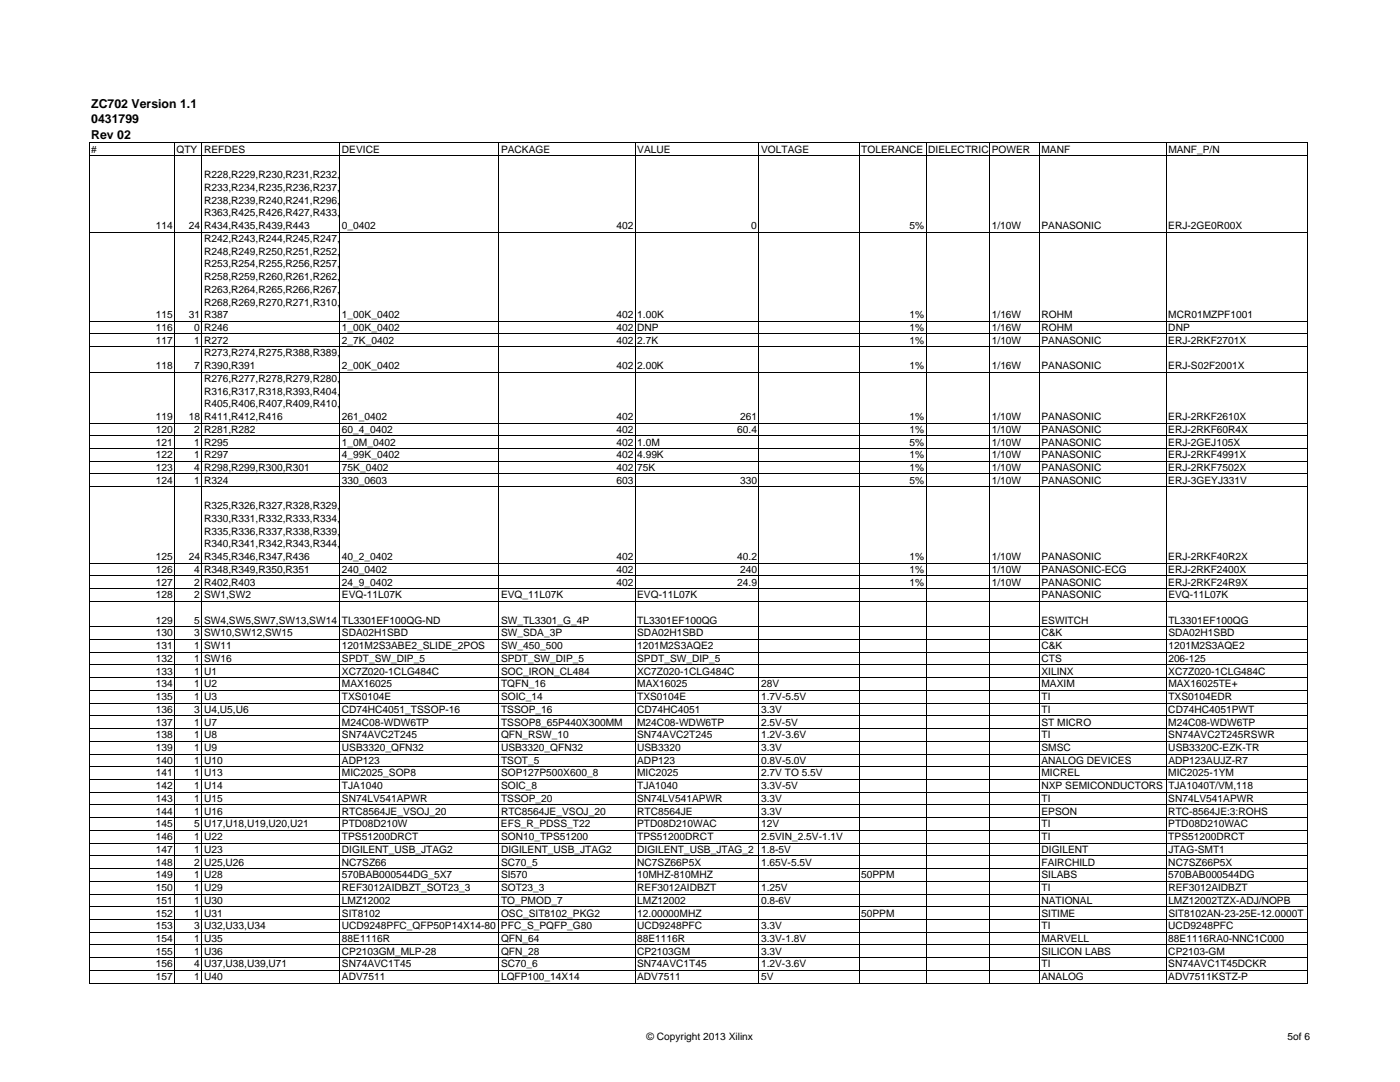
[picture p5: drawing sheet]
<svg xmlns="http://www.w3.org/2000/svg" width="279mm" height="216mm" viewBox="0 0 279 216" stroke-linecap="round" stroke-linejoin="round" font-family="sans-serif">
<defs><g id="words">
<g font-size="2.5">
<text x="18.2" y="21.5">ZC702 Version 1.1</text>
<text x="18.2" y="24.6">0431799</text>
<text x="18.2" y="27.8">Rev 02</text>
</g>
<g font-size="2">
<text x="18.2" y="30.5">#</text>
<text x="35.2" y="30.5">QTY REFDES</text>
<text x="40.7" y="35.6">R228,R229,R230,R231,R232,</text>
<text x="68.2" y="30.5">DEVICE</text>
<text x="100" y="30.5">PACKAGE</text>
<text x="127.2" y="30.5">VALUE</text>
<text x="151.9" y="30.5">VOLTAGE</text>
<text x="171.9" y="30.5">TOLERANCE DIELECTRIC POWER</text>
<text x="207.9" y="30.5">MANF</text>
<text x="233.2" y="30.5">MANF_P/N</text>
<text x="40.7" y="38.1">R233,R234,R235,R236,R237,</text>
<text x="40.7" y="40.6">R238,R239,R240,R241,R296,</text>
<text x="31.1" y="45.7">114</text>
<text x="37.7" y="45.7">24</text>
<text x="40.7" y="43.2">R363,R425,R426,R427,R433,</text>
<text x="40.7" y="45.7">R434,R435,R439,R443</text>
<text x="68.2" y="45.7">0_0402</text>
<text x="123" y="45.7">402</text>
<text x="149.9" y="45.7">0</text>
<text x="181.5" y="45.7">5%</text>
<text x="197.9" y="45.7">1/10W</text>
<text x="207.8" y="45.7">PANASONIC</text>
<text x="233.2" y="45.7">ERJ-2GE0R00X</text>
<text x="40.7" y="48.3">R242,R243,R244,R245,R247,</text>
<text x="40.7" y="50.8">R248,R249,R250,R251,R252,</text>
<text x="40.7" y="53.3">R253,R254,R255,R256,R257,</text>
<text x="40.7" y="55.9">R258,R259,R260,R261,R262,</text>
<text x="40.7" y="58.4">R263,R264,R265,R266,R267,</text>
<text x="31.1" y="63.5">115</text>
<text x="37.7" y="63.5">31</text>
<text x="40.7" y="61">R268,R269,R270,R271,R310,</text>
<text x="40.7" y="63.5">R387</text>
<text x="68.2" y="63.5">1_00K_0402</text>
<text x="123" y="63.5">402 1.00K</text>
<text x="181.5" y="63.5">1%</text>
<text x="197.9" y="63.5">1/16W</text>
<text x="207.9" y="63.5">ROHM</text>
<text x="233.2" y="63.5">MCR01MZPF1001</text>
<text x="31.1" y="66">116</text>
<text x="31.1" y="68.6">117</text>
<text x="38.8" y="66">0 R246</text>
<text x="38.8" y="68.6">1 R272</text>
<text x="40.7" y="71.1">R273,R274,R275,R388,R389,</text>
<text x="68.2" y="66">1_00K_0402</text>
<text x="68.2" y="68.6">2_7K_0402</text>
<text x="123" y="66">402 DNP</text>
<text x="123" y="68.6">402 2.7K</text>
<text x="181.5" y="66">1%</text>
<text x="181.5" y="68.6">1%</text>
<text x="197.9" y="66">1/16W</text>
<text x="197.9" y="68.6">1/10W</text>
<text x="207.8" y="66">ROHM</text>
<text x="207.8" y="68.6">PANASONIC</text>
<text x="233.2" y="66">DNP</text>
<text x="233.2" y="68.6">ERJ-2RKF2701X</text>
<text x="31.1" y="73.7">118</text>
<text x="38.8" y="73.7">7</text>
<text x="40.7" y="73.7">R390,R391</text>
<text x="40.7" y="76.2">R276,R277,R278,R279,R280,</text>
<text x="68.2" y="73.7">2_00K_0402</text>
<text x="123" y="73.7">402 2.00K</text>
<text x="181.5" y="73.7">1%</text>
<text x="197.9" y="73.7">1/16W</text>
<text x="207.8" y="73.7">PANASONIC</text>
<text x="233.2" y="73.7">ERJ-S02F2001X</text>
<text x="31.1" y="83.8">119</text>
<text x="37.7" y="83.8">18</text>
<text x="40.7" y="78.7">R316,R317,R318,R393,R404,</text>
<text x="40.7" y="81.3">R405,R406,R407,R409,R410,</text>
<text x="40.7" y="83.8">R411,R412,R416</text>
<text x="68.2" y="83.8">261_0402</text>
<text x="123" y="83.8">402</text>
<text x="147.7" y="83.8">261</text>
<text x="181.5" y="83.8">1%</text>
<text x="197.9" y="83.8">1/10W</text>
<text x="207.8" y="83.8">PANASONIC</text>
<text x="233.2" y="83.8">ERJ-2RKF2610X</text>
<text x="31.1" y="86.4">120</text>
<text x="31.1" y="88.9">121</text>
<text x="38.8" y="86.4">2 R281,R282</text>
<text x="38.8" y="88.9">1 R295</text>
<text x="68.2" y="86.4">60_4_0402</text>
<text x="68.2" y="88.9">1_0M_0402</text>
<text x="123" y="86.4">402</text>
<text x="123" y="88.9">402 1.0M</text>
<text x="147.1" y="86.4">60.4</text>
<text x="181.5" y="86.4">1%</text>
<text x="181.5" y="88.9">5%</text>
<text x="197.9" y="86.4">1/10W</text>
<text x="197.9" y="88.9">1/10W</text>
<text x="207.8" y="86.4">PANASONIC</text>
<text x="207.8" y="88.9">PANASONIC</text>
<text x="233.2" y="86.4">ERJ-2RKF60R4X</text>
<text x="233.2" y="88.9">ERJ-2GEJ105X</text>
<text x="31.1" y="91.4">122</text>
<text x="31.1" y="94">123</text>
<text x="38.8" y="91.4">1 R297</text>
<text x="38.8" y="94">4 R298,R299,R300,R301</text>
<text x="68.2" y="94">75K_0402</text>
<text x="68.2" y="91.4">4_99K_0402</text>
<text x="123" y="94">402 75K</text>
<text x="123" y="91.4">402 4.99K</text>
<text x="181.5" y="94">1%</text>
<text x="181.5" y="91.4">1%</text>
<text x="197.9" y="94">1/10W</text>
<text x="197.9" y="91.4">1/10W</text>
<text x="207.8" y="94">PANASONIC</text>
<text x="207.8" y="91.4">PANASONIC</text>
<text x="233.2" y="94">ERJ-2RKF7502X</text>
<text x="233.2" y="91.4">ERJ-2RKF4991X</text>
<text x="31.1" y="96.5">124</text>
<text x="38.8" y="96.5">1 R324</text>
<text x="40.7" y="101.6">R325,R326,R327,R328,R329,</text>
<text x="68.2" y="96.5">330_0603</text>
<text x="123" y="96.5">603</text>
<text x="147.7" y="96.5">330</text>
<text x="181.5" y="96.5">5%</text>
<text x="197.9" y="96.5">1/10W</text>
<text x="207.8" y="96.5">PANASONIC</text>
<text x="233.2" y="96.5">ERJ-3GEYJ331V</text>
<text x="40.7" y="104.1">R330,R331,R332,R333,R334,</text>
<text x="40.7" y="106.7">R335,R336,R337,R338,R339,</text>
<text x="31.1" y="111.8">125</text>
<text x="37.7" y="111.8">24</text>
<text x="40.7" y="109.2">R340,R341,R342,R343,R344,</text>
<text x="40.7" y="111.8">R345,R346,R347,R436</text>
<text x="68.2" y="111.8">40_2_0402</text>
<text x="123" y="111.8">402</text>
<text x="147.1" y="111.8">40.2</text>
<text x="181.5" y="111.8">1%</text>
<text x="197.9" y="111.8">1/10W</text>
<text x="207.8" y="111.8">PANASONIC</text>
<text x="233.2" y="111.8">ERJ-2RKF40R2X</text>
<text x="31.1" y="114.3">126</text>
<text x="31.1" y="116.8">127</text>
<text x="31.1" y="119.4">128</text>
<text x="38.8" y="114.3">4 R348,R349,R350,R351</text>
<text x="38.8" y="116.8">2 R402,R403</text>
<text x="38.8" y="119.4">2 SW1,SW2</text>
<text x="68.2" y="114.3">240_0402</text>
<text x="68.2" y="116.8">24_9_0402</text>
<text x="68.2" y="119.4">EVQ-11L07K</text>
<text x="100" y="119.4">EVQ_11L07K</text>
<text x="123" y="114.3">402</text>
<text x="123" y="116.8">402</text>
<text x="127.2" y="119.4">EVQ-11L07K</text>
<text x="147.1" y="116.8">24.9</text>
<text x="147.7" y="114.3">240</text>
<text x="181.5" y="114.3">1%</text>
<text x="181.5" y="116.8">1%</text>
<text x="197.9" y="114.3">1/10W</text>
<text x="197.9" y="116.8">1/10W</text>
<text x="207.8" y="114.3">PANASONIC-ECG</text>
<text x="207.8" y="116.8">PANASONIC</text>
<text x="207.9" y="119.4">PANASONIC</text>
<text x="233.2" y="114.3">ERJ-2RKF2400X</text>
<text x="233.2" y="116.8">ERJ-2RKF24R9X</text>
<text x="233.2" y="119.4">EVQ-11L07K</text>
<text x="31.1" y="124.5">129</text>
<text x="38.8" y="124.5">5 SW4,SW5,SW7,SW13,SW14 TL3301EF100QG-ND</text>
<text x="100" y="124.5">SW_TL3301_G_4P</text>
<text x="127.2" y="124.5">TL3301EF100QG</text>
<text x="207.9" y="124.5">ESWITCH</text>
<text x="233.2" y="124.5">TL3301EF100QG</text>
<text x="31.1" y="127">130</text>
<text x="31.1" y="129.5">131</text>
<text x="38.8" y="127">3 SW10,SW12,SW15</text>
<text x="38.8" y="129.5">1 SW11</text>
<text x="68.2" y="129.5">1201M2S3ABE2_SLIDE_2POS</text>
<text x="68.2" y="127">SDA02H1SBD</text>
<text x="100" y="129.5">SW_450_500</text>
<text x="100" y="127">SW_SDA_3P</text>
<text x="127.2" y="129.5">1201M2S3AQE2</text>
<text x="127.2" y="127">SDA02H1SBD</text>
<text x="207.9" y="127">C&amp;K</text>
<text x="207.9" y="129.5">C&amp;K</text>
<text x="233.2" y="127">SDA02H1SBD</text>
<text x="233.2" y="129.5">1201M2S3AQE2</text>
<text x="31.1" y="132.1">132</text>
<text x="31.1" y="134.6">133</text>
<text x="31.1" y="137.2">134</text>
<text x="38.8" y="132.1">1 SW16</text>
<text x="38.8" y="134.6">1 U1</text>
<text x="38.8" y="137.2">1 U2</text>
<text x="68.2" y="134.6">XC7Z020-1CLG484C</text>
<text x="68.2" y="137.2">MAX16025</text>
<text x="68.2" y="132.1">SPDT_SW_DIP_5</text>
<text x="100" y="134.6">SOC_IRON_CL484</text>
<text x="100" y="137.2">TQFN_16</text>
<text x="100" y="132.1">SPDT_SW_DIP_5</text>
<text x="127.2" y="134.6">XC7Z020-1CLG484C</text>
<text x="127.2" y="137.2">MAX16025</text>
<text x="127.2" y="132.1">SPDT_SW_DIP_5</text>
<text x="151.9" y="137.2">28V</text>
<text x="207.8" y="134.6">XILINX</text>
<text x="207.9" y="137.2">MAXIM</text>
<text x="207.9" y="132.1">CTS</text>
<text x="233.2" y="134.6">XC7Z020-1CLG484C</text>
<text x="233.2" y="137.2">MAX16025TE+</text>
<text x="233.2" y="132.1">206-125</text>
<text x="31.1" y="139.7">135</text>
<text x="31.1" y="142.2">136</text>
<text x="38.8" y="139.7">1 U3</text>
<text x="38.8" y="142.2">3 U4,U5,U6</text>
<text x="68.2" y="142.2">CD74HC4051_TSSOP-16</text>
<text x="68.2" y="139.7">TXS0104E</text>
<text x="100" y="142.2">TSSOP_16</text>
<text x="100" y="139.7">SOIC_14</text>
<text x="127.2" y="142.2">CD74HC4051</text>
<text x="127.2" y="139.7">TXS0104E</text>
<text x="151.9" y="142.2">3.3V</text>
<text x="151.9" y="139.7">1.7V-5.5V</text>
<text x="207.8" y="142.2">TI</text>
<text x="207.9" y="139.7">TI</text>
<text x="233.2" y="142.2">CD74HC4051PWT</text>
<text x="233.2" y="139.7">TXS0104EDR</text>
<text x="31.1" y="144.8">137</text>
<text x="31.1" y="147.3">138</text>
<text x="31.1" y="149.9">139</text>
<text x="38.8" y="144.8">1 U7</text>
<text x="38.8" y="147.3">1 U8</text>
<text x="38.8" y="149.9">1 U9</text>
<text x="68.2" y="144.8">M24C08-WDW6TP</text>
<text x="68.2" y="147.3">SN74AVC2T245</text>
<text x="68.2" y="149.9">USB3320_QFN32</text>
<text x="100" y="147.3">QFN_RSW_10</text>
<text x="100" y="149.9">USB3320_QFN32</text>
<text x="100" y="144.8">TSSOP8_65P440X300MM</text>
<text x="127.2" y="149.9">USB3320</text>
<text x="127.2" y="144.8">M24C08-WDW6TP</text>
<text x="127.2" y="147.3">SN74AVC2T245</text>
<text x="151.9" y="149.9">3.3V</text>
<text x="151.9" y="147.3">1.2V-3.6V</text>
<text x="151.9" y="144.8">2.5V-5V</text>
<text x="207.8" y="149.9">SMSC</text>
<text x="207.8" y="147.3">TI</text>
<text x="207.8" y="144.8">ST MICRO</text>
<text x="233.2" y="149.9">USB3320C-EZK-TR</text>
<text x="233.2" y="147.3">SN74AVC2T245RSWR</text>
<text x="233.2" y="144.8">M24C08-WDW6TP</text>
<text x="31.1" y="152.4">140</text>
<text x="31.1" y="154.9">141</text>
<text x="38.8" y="152.4">1 U10</text>
<text x="38.8" y="154.9">1 U13</text>
<text x="68.2" y="152.4">ADP123</text>
<text x="68.2" y="154.9">MIC2025_SOP8</text>
<text x="100" y="154.9">SOP127P500X600_8</text>
<text x="100" y="152.4">TSOT_5</text>
<text x="127.2" y="154.9">MIC2025</text>
<text x="127.2" y="152.4">ADP123</text>
<text x="151.9" y="154.9">2.7V TO 5.5V</text>
<text x="151.9" y="152.4">0.8V-5.0V</text>
<text x="207.8" y="154.9">MICREL</text>
<text x="207.9" y="152.4">ANALOG DEVICES</text>
<text x="233.2" y="154.9">MIC2025-1YM</text>
<text x="233.2" y="152.4">ADP123AUJZ-R7</text>
<text x="31.1" y="157.5">142</text>
<text x="31.1" y="160">143</text>
<text x="38.8" y="157.5">1 U14</text>
<text x="38.8" y="160">1 U15</text>
<text x="68.2" y="157.5">TJA1040</text>
<text x="68.2" y="160">SN74LV541APWR</text>
<text x="100" y="160">TSSOP_20</text>
<text x="100" y="157.5">SOIC_8</text>
<text x="127.2" y="160">SN74LV541APWR</text>
<text x="127.2" y="157.5">TJA1040</text>
<text x="151.9" y="160">3.3V</text>
<text x="151.9" y="157.5">3.3V-5V</text>
<text x="207.8" y="160">TI</text>
<text x="207.9" y="157.5">NXP SEMICONDUCTORS TJA1040T/VM,118</text>
<text x="233.2" y="160">SN74LV541APWR</text>
<text x="31.1" y="162.6">144</text>
<text x="31.1" y="165.1">145</text>
<text x="31.1" y="167.6">146</text>
<text x="38.8" y="162.6">1 U16</text>
<text x="38.8" y="165.1">5 U17,U18,U19,U20,U21</text>
<text x="38.8" y="167.6">1 U22</text>
<text x="68.2" y="165.1">PTD08D210W</text>
<text x="68.2" y="162.6">RTC8564JE_VSOJ_20</text>
<text x="68.2" y="167.6">TPS51200DRCT</text>
<text x="100" y="165.1">EFS_R_PDSS_T22</text>
<text x="100" y="162.6">RTC8564JE_VSOJ_20</text>
<text x="100" y="167.6">SON10_TPS51200</text>
<text x="127.2" y="165.1">PTD08D210WAC</text>
<text x="127.2" y="162.6">RTC8564JE</text>
<text x="127.2" y="167.6">TPS51200DRCT</text>
<text x="151.9" y="165.1">12V</text>
<text x="151.9" y="162.6">3.3V</text>
<text x="151.9" y="167.6">2.5VIN_2.5V-1.1V</text>
<text x="207.8" y="165.1">TI</text>
<text x="207.8" y="167.6">TI</text>
<text x="207.8" y="162.6">EPSON</text>
<text x="233.2" y="165.1">PTD08D210WAC</text>
<text x="233.2" y="162.6">RTC-8564JE:3:ROHS</text>
<text x="233.2" y="167.6">TPS51200DRCT</text>
<text x="31.1" y="170.2">147</text>
<text x="31.1" y="172.7">148</text>
<text x="38.8" y="170.2">1 U23</text>
<text x="38.8" y="172.7">2 U25,U26</text>
<text x="68.2" y="172.7">NC7SZ66</text>
<text x="68.2" y="170.2">DIGILENT_USB_JTAG2</text>
<text x="100" y="172.7">SC70_5</text>
<text x="100" y="170.2">DIGILENT_USB_JTAG2</text>
<text x="127.2" y="172.7">NC7SZ66P5X</text>
<text x="127.2" y="170.2">DIGILENT_USB_JTAG_2</text>
<text x="151.9" y="172.7">1.65V-5.5V</text>
<text x="151.9" y="170.2">1.8-5V</text>
<text x="207.8" y="172.7">FAIRCHILD</text>
<text x="207.9" y="170.2">DIGILENT</text>
<text x="233.2" y="172.7">NC7SZ66P5X</text>
<text x="233.2" y="170.2">JTAG-SMT1</text>
<text x="31.1" y="175.3">149</text>
<text x="31.1" y="177.8">150</text>
<text x="38.8" y="175.3">1 U28</text>
<text x="38.8" y="177.8">1 U29</text>
<text x="68.2" y="175.3">570BAB000544DG_5X7</text>
<text x="68.2" y="177.8">REF3012AIDBZT_SOT23_3</text>
<text x="100" y="175.3">SI570</text>
<text x="100" y="177.8">SOT23_3</text>
<text x="127.2" y="175.3">10MHZ-810MHZ</text>
<text x="127.2" y="177.8">REF3012AIDBZT</text>
<text x="151.9" y="177.8">1.25V</text>
<text x="171.9" y="175.3">50PPM</text>
<text x="207.8" y="175.3">SILABS</text>
<text x="207.9" y="177.8">TI</text>
<text x="233.2" y="175.3">570BAB000544DG</text>
<text x="233.2" y="177.8">REF3012AIDBZT</text>
<text x="31.1" y="180.3">151</text>
<text x="31.1" y="182.9">152</text>
<text x="31.1" y="185.4">153</text>
<text x="38.8" y="180.3">1 U30</text>
<text x="38.8" y="182.9">1 U31</text>
<text x="38.8" y="185.4">3 U32,U33,U34</text>
<text x="68.2" y="185.4">UCD9248PFC_QFP50P14X14-80 PFC_S_PQFP_G80</text>
<text x="68.2" y="180.3">LMZ12002</text>
<text x="68.2" y="182.9">SIT8102</text>
<text x="100" y="180.3">TO_PMOD_7</text>
<text x="100" y="182.9">OSC_SIT8102_PKG2</text>
<text x="127.2" y="185.4">UCD9248PFC</text>
<text x="127.2" y="180.3">LMZ12002</text>
<text x="127.2" y="182.9">12.00000MHZ</text>
<text x="151.9" y="185.4">3.3V</text>
<text x="151.9" y="180.3">0.8-6V</text>
<text x="171.9" y="182.9">50PPM</text>
<text x="207.8" y="185.4">TI</text>
<text x="207.9" y="182.9">SITIME</text>
<text x="207.9" y="180.3">NATIONAL</text>
<text x="233.2" y="185.4">UCD9248PFC</text>
<text x="233.2" y="180.3">LMZ12002TZX-ADJ/NOPB</text>
<text x="233.2" y="182.9">SIT8102AN-23-25E-12.0000T</text>
<text x="31.1" y="188">154</text>
<text x="31.1" y="190.5">155</text>
<text x="38.8" y="188">1 U35</text>
<text x="38.8" y="190.5">1 U36</text>
<text x="68.2" y="188">88E1116R</text>
<text x="68.2" y="190.5">CP2103GM_MLP-28</text>
<text x="100" y="190.5">QFN_28</text>
<text x="100" y="188">QFN_64</text>
<text x="127.2" y="190.5">CP2103GM</text>
<text x="127.2" y="188">88E1116R</text>
<text x="151.9" y="188">3.3V-1.8V</text>
<text x="151.9" y="190.5">3.3V</text>
<text x="207.8" y="188">MARVELL</text>
<text x="207.8" y="190.5">SILICON LABS</text>
<text x="233.2" y="188">88E1116RA0-NNC1C000</text>
<text x="233.2" y="190.5">CP2103-GM</text>
<text x="31.1" y="193">156</text>
<text x="31.1" y="195.6">157</text>
<text x="38.8" y="193">4 U37,U38,U39,U71</text>
<text x="38.8" y="195.6">1 U40</text>
<text x="68.2" y="193">SN74AVC1T45</text>
<text x="68.2" y="195.6">ADV7511</text>
<text x="100" y="193">SC70_6</text>
<text x="100" y="195.6">LQFP100_14X14</text>
<text x="127.2" y="193">SN74AVC1T45</text>
<text x="127.2" y="195.6">ADV7511</text>
<text x="151.9" y="193">1.2V-3.6V</text>
<text x="151.9" y="195.6">5V</text>
<text x="207.8" y="193">TI</text>
<text x="207.8" y="195.6">ANALOG</text>
<text x="233.2" y="193">SN74AVC1T45DCKR</text>
<text x="233.2" y="195.6">ADV7511KSTZ-P</text>
<text x="129" y="207.4">© Copyright 2013 Xilinx</text>
<text x="257" y="207.4">5of 6</text>
</g>
</g></defs>
<g fill="none" stroke="#000" stroke-width=".2">
<path d="M17.8 28.4v167.9M17.9 28.5h243.2M17.9 31.1h243.2M34.8 28.6v167.7M40.3 28.6v167.7M67.8 28.6v167.7M99.6 28.6v167.7M126.7 28.6v167.7M151.5 28.6v167.7M171.4 28.6v167.7M184.8 28.6v167.7M197.5 28.6v167.7"/>
<path d="M207.4 28.6v167.7M232.7 28.6v167.7M261 28.6v167.7M17.9 46.3h243.2M17.9 64.1h243.2M17.9 66.6h243.2M17.9 69.2h243.2M17.9 74.3h243.2M17.9 84.4h243.2M17.9 87h243.2M17.9 89.5h243.2M17.9 92h243.2"/>
<path d="M17.9 94.6h243.2M17.9 97.1h243.2M17.9 112.4h243.2M17.9 114.9h243.2M17.9 117.4h243.2M17.9 120h243.2M17.9 125.1h243.2M17.9 127.6h243.2M17.9 130.1h243.2M17.9 132.7h243.2M17.9 135.2h243.2M17.9 137.8h243.2"/>
<path d="M17.9 140.3h243.2M17.9 142.8h243.2M17.9 145.4h243.2M17.9 147.9h243.2M17.9 150.5h243.2M17.9 153h243.2M17.9 155.5h243.2M17.9 158.1h243.2M17.9 160.6h243.2M17.9 163.2h243.2M17.9 165.7h243.2M17.9 168.2h243.2"/>
<path d="M17.9 170.8h243.2M17.9 173.3h243.2M17.9 175.9h243.2M17.9 178.4h243.2M17.9 180.9h243.2M17.9 183.5h243.2M17.9 186h243.2M17.9 188.6h243.2M17.9 191.1h243.2M17.9 193.6h243.2M17.9 196.2h243.2"/>
</g>
<use href="#words"/>
</svg>
